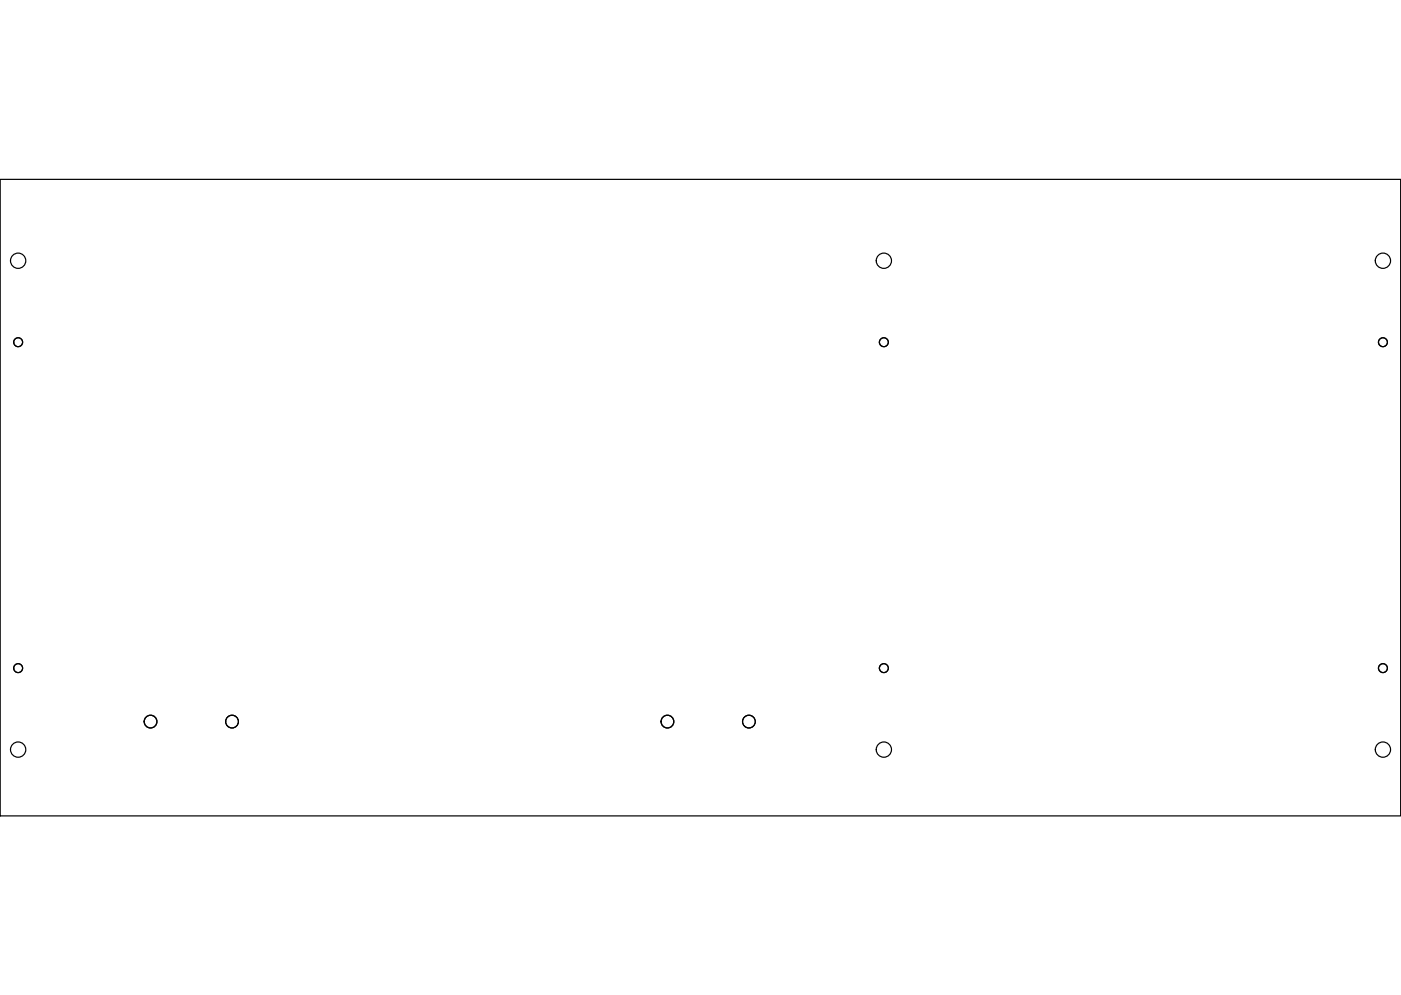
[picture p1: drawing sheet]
<svg xmlns="http://www.w3.org/2000/svg" width="297mm" height="211mm" viewBox="0 0 297 211" stroke-linecap="round" stroke-linejoin="round" font-family="sans-serif">
<path d="M0 0h297.1v211h-297.1z" fill="#fff" stroke="#fff" stroke-width=".21"/>
<g fill="none" stroke="#000" stroke-width=".25">
<path d="M0 38h297v135h-297z"/>
<circle cx="3.8" cy="55.3" r="1.62"/>
<circle cx="187.4" cy="55.3" r="1.62"/>
<circle cx="293.2" cy="55.3" r="1.62"/>
<circle cx="3.8" cy="72.6" r=".94"/>
<circle cx="187.4" cy="72.6" r=".94"/>
<circle cx="293.2" cy="72.6" r=".94"/>
<circle cx="3.8" cy="141.7" r=".94"/>
<circle cx="3.8" cy="158.9" r="1.62"/>
<circle cx="31.9" cy="153" r="1.35"/>
<circle cx="49.2" cy="153" r="1.35"/>
<circle cx="141.5" cy="153" r="1.35"/>
<circle cx="158.8" cy="153" r="1.35"/>
<circle cx="187.4" cy="141.7" r=".94"/>
<circle cx="187.4" cy="158.9" r="1.62"/>
<circle cx="293.2" cy="141.7" r=".94"/>
<circle cx="293.2" cy="158.9" r="1.62"/>
</g>
</svg>
